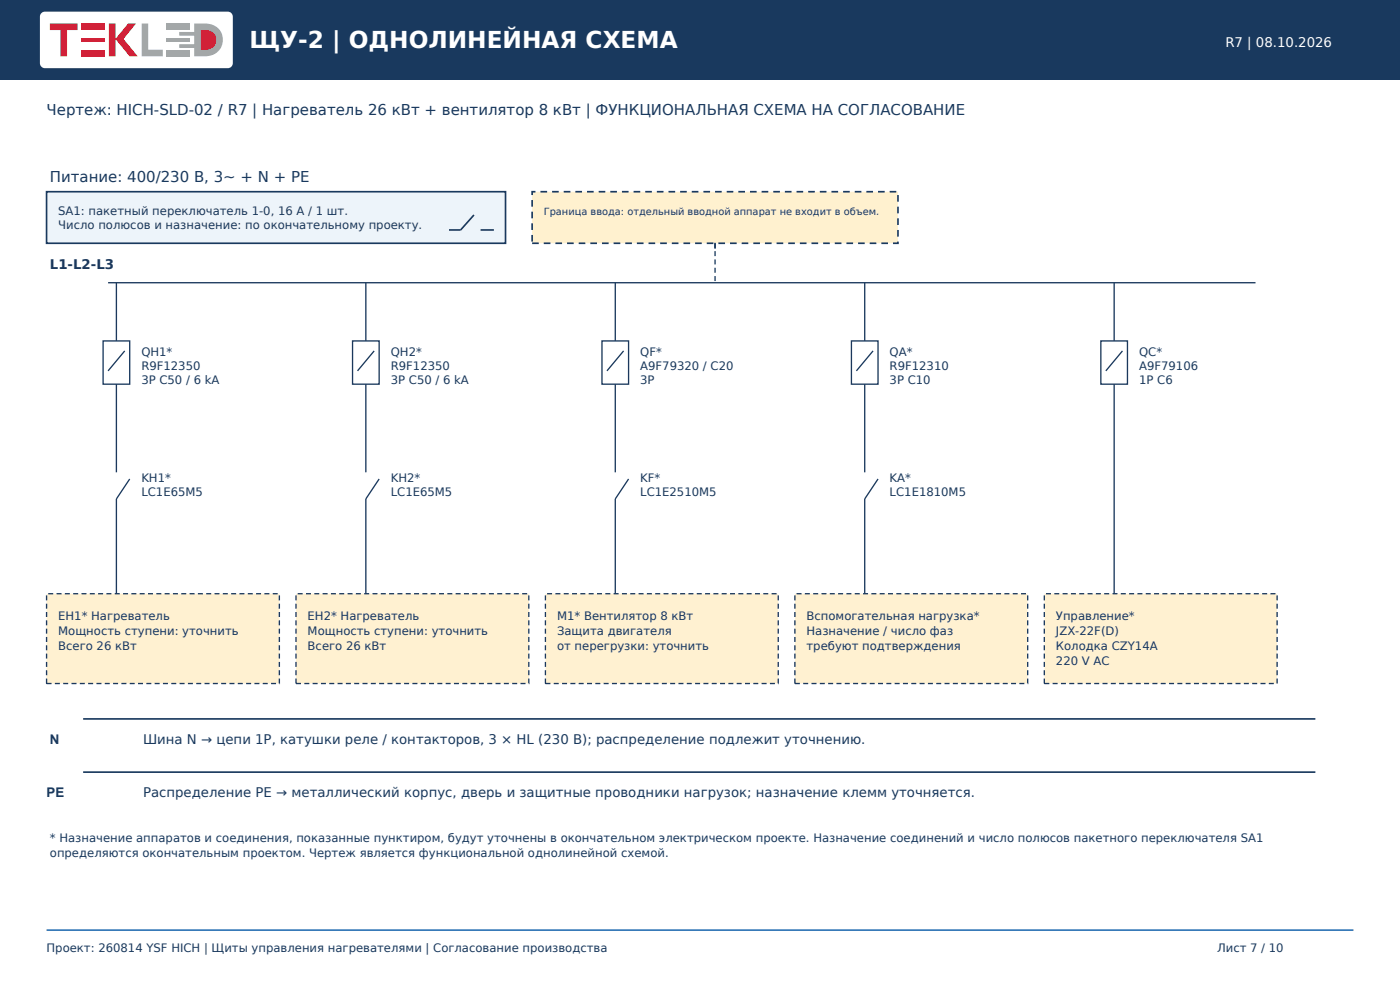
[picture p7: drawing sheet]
<svg xmlns="http://www.w3.org/2000/svg" width="297mm" height="210mm" viewBox="0 0 297 210" stroke-linecap="round" stroke-linejoin="round" font-family="sans-serif">
<defs><g id="words">
<text font-size="4.9" fill="#fff" x="52.9" y="10.2">ЩУ-2 | ОДНОЛИНЕЙНАЯ СХЕМА</text>
<g font-size="3.2" fill="#19395e">
<text x="9.9" y="24.3">Чертеж: HICH-SLD-02 / R7 | Нагреватель 26 кВт + вентилятор 8 кВт | ФУНКЦИОНАЛЬНАЯ СХЕМА НА СОГЛАСОВАНИЕ</text>
<text x="10.6" y="38.5">Питание: 400/230 В, 3~ + N + PE</text>
</g>
<text font-size="2.8" fill="#fff" x="260" y="9.9">R7 | 08.10.2026</text>
<text font-size="2.8" fill="#1a385c" x="10.6" y="57.1">L1-L2-L3</text>
<g font-size="2.8" fill="#19395e">
<text x="10.6" y="157.8">N</text>
<text x="30.3" y="157.8">Шина N → цепи 1P, катушки реле / контакторов, 3 × HL (230 В); распределение подлежит уточнению.</text>
<text x="9.9" y="169.1">PE</text>
<text x="30.3" y="169.1">Распределение PE → металлический корпус, дверь и защитные проводники нагрузок; назначение клемм уточняется.</text>
</g>
<g font-size="2.5" fill="#19395e">
<text x="12.3" y="45.6">SA1: пакетный переключатель 1-0, 16 А / 1 шт.</text>
<text x="12.3" y="48.6">Число полюсов и назначение: по окончательному проекту.</text>
<text x="10.6" y="178.6">* Назначение аппаратов и соединения, показанные пунктиром, будут уточнены в окончательном электрическом проекте. Назначение соединений и число полюсов пакетного переключателя SA1</text>
<text x="10.6" y="181.8">определяются окончательным проектом. Чертеж является функциональной однолинейной схемой.</text>
<text x="9.9" y="201.9">Проект: 260814 YSF HICH | Щиты управления нагревателями | Согласование производства</text>
<text x="258.2" y="201.9">Лист 7 / 10</text>
</g>
<g font-size="2.5" fill="#1a385c">
<text x="30" y="75.5">QH1*</text>
<text x="82.9" y="75.5">QH2*</text>
<text x="135.8" y="75.5">QF*</text>
<text x="188.7" y="75.5">QA*</text>
<text x="241.7" y="75.5">QC*</text>
<text x="30" y="78.5">R9F12350</text>
<text x="30" y="81.5">3P C50 / 6 kA</text>
<text x="82.9" y="78.5">R9F12350</text>
<text x="82.9" y="81.5">3P C50 / 6 kA</text>
<text x="135.8" y="78.5">A9F79320 / C20</text>
<text x="135.8" y="81.5">3P</text>
<text x="188.7" y="78.5">R9F12310</text>
<text x="188.7" y="81.5">3P C10</text>
<text x="241.7" y="78.5">A9F79106</text>
<text x="241.7" y="81.5">1P C6</text>
<text x="30" y="102.3">KH1*</text>
<text x="30" y="105.3">LC1E65M5</text>
<text x="82.9" y="102.3">KH2*</text>
<text x="82.9" y="105.3">LC1E65M5</text>
<text x="135.8" y="102.3">KF*</text>
<text x="135.8" y="105.3">LC1E2510M5</text>
<text x="188.7" y="102.3">KA*</text>
<text x="188.7" y="105.3">LC1E1810M5</text>
<text x="12.3" y="131.6">EH1* Нагреватель</text>
<text x="65.3" y="131.6">EH2* Нагреватель</text>
<text x="118.2" y="131.6">M1* Вентилятор 8 кВт</text>
<text x="171.1" y="131.6">Вспомогательная нагрузка*</text>
<text x="224" y="131.6">Управление*</text>
<text x="12.3" y="134.8">Мощность ступени: уточнить</text>
<text x="12.3" y="137.9">Всего 26 кВт</text>
<text x="65.3" y="134.8">Мощность ступени: уточнить</text>
<text x="65.3" y="137.9">Всего 26 кВт</text>
<text x="118.2" y="134.8">Защита двигателя</text>
<text x="118.2" y="137.9">от перегрузки: уточнить</text>
<text x="171.1" y="134.8">Назначение / число фаз</text>
<text x="171.1" y="137.9">требуют подтверждения</text>
<text x="224" y="134.8">JZX-22F(D)</text>
<text x="224" y="137.9">Колодка CZY14A</text>
<text x="224" y="141.1">220 V AC</text>
</g>
<text font-size="2.1" fill="#19395e" x="115.4" y="45.6">Граница ввода: отдельный вводной аппарат не входит в объем.</text>
</g></defs>
<path d="M0 0h297v16.9h-297z" fill-rule="evenodd" fill="#19395e"/>
<path d="M8.7 2.9l.8-.4h38.8a1.06 1.06 0 0 1 1.1 1v9.9a1.06 1.06 0 0 1-1.1 1.1h-38.8a1.06 1.06 0 0 1-1-1.1v-9.9z" fill-rule="evenodd" fill="#fff"/>
<path d="M9.9 197.3h277.2" fill="none" stroke="#3075b6" stroke-width=".35"/>
<path d="M9.9 40.7h97.3v10.9h-97.3z" fill-rule="evenodd" fill="#edf4fa" stroke="#19395e" stroke-width=".35"/>
<path d="M100.5 45.6l-2.8 3.2h-2.5M102 48.8h2.8" fill="none" stroke="#19395e" stroke-width=".35"/>
<path d="M112.9 40.7h77.6v10.9h-77.6z" fill-rule="evenodd" fill="#fff1cf" stroke="#19395e" stroke-width=".35" stroke-dasharray="1.4 1.1" stroke-linecap="butt"/>
<path d="M151.7 51.6v8.5" fill="none" stroke="#19395e" stroke-width=".35" stroke-dasharray="1.4 1.1" stroke-linecap="butt"/>
<path d="M21.9 72.4h5.6v9.2h-5.6zM22.9 60.1h243.4M24.7 60.1v12.3M26.5 74.5l-3.6 5M68.8 60.1v7.7M112.9 60.1v7.7M157 60.1v7.7M201.1 60.1v7.7M24.7 81.6v19M27.9 100.3l-3.2 4.6v21.5" fill="none" stroke="#19395e" stroke-width=".35"/>
<path d="M9.9 126.4h40.2v18.7h-40.2z" fill-rule="evenodd" fill="#fff1cf" stroke="#19395e" stroke-width=".35" stroke-dasharray="1.4 1.1" stroke-linecap="butt"/>
<path d="M66 72.4h5.6v9.2h-5.6zM68.8 67.8v4.6M70.6 74.5l-3.6 5M68.8 81.6v19M72 100.3l-3.2 4.6v21.5" fill="none" stroke="#19395e" stroke-width=".35"/>
<path d="M54 126.4h40.2v18.7h-40.2z" fill-rule="evenodd" fill="#fff1cf" stroke="#19395e" stroke-width=".35" stroke-dasharray="1.4 1.1" stroke-linecap="butt"/>
<path d="M110.1 72.4h5.6v9.2h-5.6zM112.9 67.8v4.6M114.7 74.5l-3.6 5M112.9 81.6v19M116.1 100.3l-3.2 4.6v21.5" fill="none" stroke="#19395e" stroke-width=".35"/>
<path d="M98.1 126.4h40.2v18.7h-40.2z" fill-rule="evenodd" fill="#fff1cf" stroke="#19395e" stroke-width=".35" stroke-dasharray="1.4 1.1" stroke-linecap="butt"/>
<path d="M154.2 72.4h5.6v9.2h-5.6zM157 67.8v4.6M158.7 74.5l-3.5 5M157 81.6v19M160.2 100.3l-3.2 4.6v21.5" fill="none" stroke="#19395e" stroke-width=".35"/>
<path d="M142.2 126.4h40.2v18.7h-40.2z" fill-rule="evenodd" fill="#fff1cf" stroke="#19395e" stroke-width=".35" stroke-dasharray="1.4 1.1" stroke-linecap="butt"/>
<path d="M198.3 72.4h5.6v9.2h-5.6zM201.1 67.8v4.6M202.8 74.5l-3.5 5M201.1 81.6v44.8" fill="none" stroke="#19395e" stroke-width=".35"/>
<path d="M186.3 126.4h43.7v18.7h-43.7z" fill-rule="evenodd" fill="#fff1cf" stroke="#19395e" stroke-width=".35" stroke-dasharray="1.4 1.1" stroke-linecap="butt"/>
<path d="M242.4 72.4h5.6v9.2h-5.6zM245.2 60.1v12.3M246.9 74.5l-3.5 5M245.2 81.6v41.3" fill="none" stroke="#19395e" stroke-width=".35"/>
<path d="M230.4 122.9h43.7v22.2h-43.7z" fill-rule="evenodd" fill="#fff1cf" stroke="#19395e" stroke-width=".35" stroke-dasharray="1.4 1.1" stroke-linecap="butt"/>
<path d="M17.6 152.5h261.4M17.6 163.8h261.4" fill="none" stroke="#19395e" stroke-width=".35"/>
<g fill="#a3a7a9">
<path d="M38 6.8h3.2v-1.8a9.5 9.5 0 0 1 3.8 .2 3.5 3.5 0 0 1 2.2 4.1 3.5 3.5 0 0 1-3.7 2.6h-2.3v-1.7h-3.2v-.8h3.2v-1.8h-3.2z"/>
<path d="M30.1 5h1.3v5.5h3.1v1.4h-4.4z"/>
</g>
<g fill="#d12138">
<path d="M42.6 6.4h.9a2.12 2.12 0 0 1 2.4 2.1 2.12 2.12 0 0 1-2.4 2.1h-.9z"/>
<path d="M10.6 5h5.9v1.4h-2.3v5.5h-1.4v-5.5h-2.2z"/>
<path d="M23.1 5h1.4v3.2l2.7-3.2h1.7l-2.7 3.3 3 3.6h-1.7l-3-3.6v3.6h-1.4z"/>
<path d="M17.2 8.1h5.1v.8h-5.1z"/>
<path d="M17.2 5h5.1v1.4h-5.1z"/>
<path d="M17.2 10.5h5.1v1.4h-5.1z"/>
</g>
<g fill="#a3a7a9">
<path d="M35.3 8.1h5.1v.8h-5.1z"/>
<path d="M35.3 5h5.1v1.4h-5.1z"/>
<path d="M35.3 10.5h5.1v1.4h-5.1z"/>
</g>
<path d="M9.5 52.9h269.9v93.5h-269.9z" fill="#fff" stroke="#fff" stroke-width=".35"/>
<path d="M22.9 60h243.4M24.7 60v12.3" fill="none" stroke="#1a385c" stroke-width=".28"/>
<path d="M151.7 51.5v8.5" fill="none" stroke="#1a385c" stroke-width=".28" stroke-dasharray="1.1 .7" stroke-linecap="butt"/>
<path d="M21.9 72.3h5.6v9.2h-5.6z" fill-rule="evenodd" fill="#fff" stroke="#1a385c" stroke-width=".28"/>
<path d="M26.5 74.4l-3.6 4.3M24.7 81.5v18.7M27.5 101.6l-2.8 4.2v20.1" fill="none" stroke="#1a385c" stroke-width=".28"/>
<path d="M9.9 125.9h49.4v19.1h-49.4z" fill-rule="evenodd" fill="#fff1d1" stroke="#1a385c" stroke-width=".28" stroke-dasharray="1.1 .7" stroke-linecap="butt"/>
<path d="M77.6 60v12.3" fill="none" stroke="#1a385c" stroke-width=".28"/>
<path d="M74.8 72.3h5.6v9.2h-5.6z" fill-rule="evenodd" fill="#fff" stroke="#1a385c" stroke-width=".28"/>
<path d="M79.4 74.4l-3.6 4.3M77.6 81.5v18.7M80.4 101.6l-2.8 4.2v20.1" fill="none" stroke="#1a385c" stroke-width=".28"/>
<path d="M62.8 125.9h49.4v19.1h-49.4z" fill-rule="evenodd" fill="#fff1d1" stroke="#1a385c" stroke-width=".28" stroke-dasharray="1.1 .7" stroke-linecap="butt"/>
<path d="M130.5 60v12.3" fill="none" stroke="#1a385c" stroke-width=".28"/>
<path d="M127.7 72.3h5.6v9.2h-5.6z" fill-rule="evenodd" fill="#fff" stroke="#1a385c" stroke-width=".28"/>
<path d="M132.3 74.4l-3.5 4.3M130.5 81.5v18.7M133.3 101.6l-2.8 4.2v20.1" fill="none" stroke="#1a385c" stroke-width=".28"/>
<path d="M115.7 125.9h49.4v19.1h-49.4z" fill-rule="evenodd" fill="#fff1d1" stroke="#1a385c" stroke-width=".28" stroke-dasharray="1.1 .7" stroke-linecap="butt"/>
<path d="M183.4 60v12.3" fill="none" stroke="#1a385c" stroke-width=".28"/>
<path d="M180.6 72.3h5.7v9.2h-5.7z" fill-rule="evenodd" fill="#fff" stroke="#1a385c" stroke-width=".28"/>
<path d="M185.2 74.4l-3.5 4.3M183.4 81.5v18.7M186.3 101.6l-2.9 4.2v20.1" fill="none" stroke="#1a385c" stroke-width=".28"/>
<path d="M168.6 125.9h49.4v19.1h-49.4z" fill-rule="evenodd" fill="#fff1d1" stroke="#1a385c" stroke-width=".28" stroke-dasharray="1.1 .7" stroke-linecap="butt"/>
<path d="M236.4 60v12.3" fill="none" stroke="#1a385c" stroke-width=".28"/>
<path d="M233.5 72.3h5.7v9.2h-5.7z" fill-rule="evenodd" fill="#fff" stroke="#1a385c" stroke-width=".28"/>
<path d="M238.1 74.4l-3.5 4.3M236.4 81.5v44.4" fill="none" stroke="#1a385c" stroke-width=".28"/>
<path d="M221.5 125.9h49.4v19.1h-49.4z" fill-rule="evenodd" fill="#fff1d1" stroke="#1a385c" stroke-width=".28" stroke-dasharray="1.1 .7" stroke-linecap="butt"/>
<use href="#words"/>
</svg>
